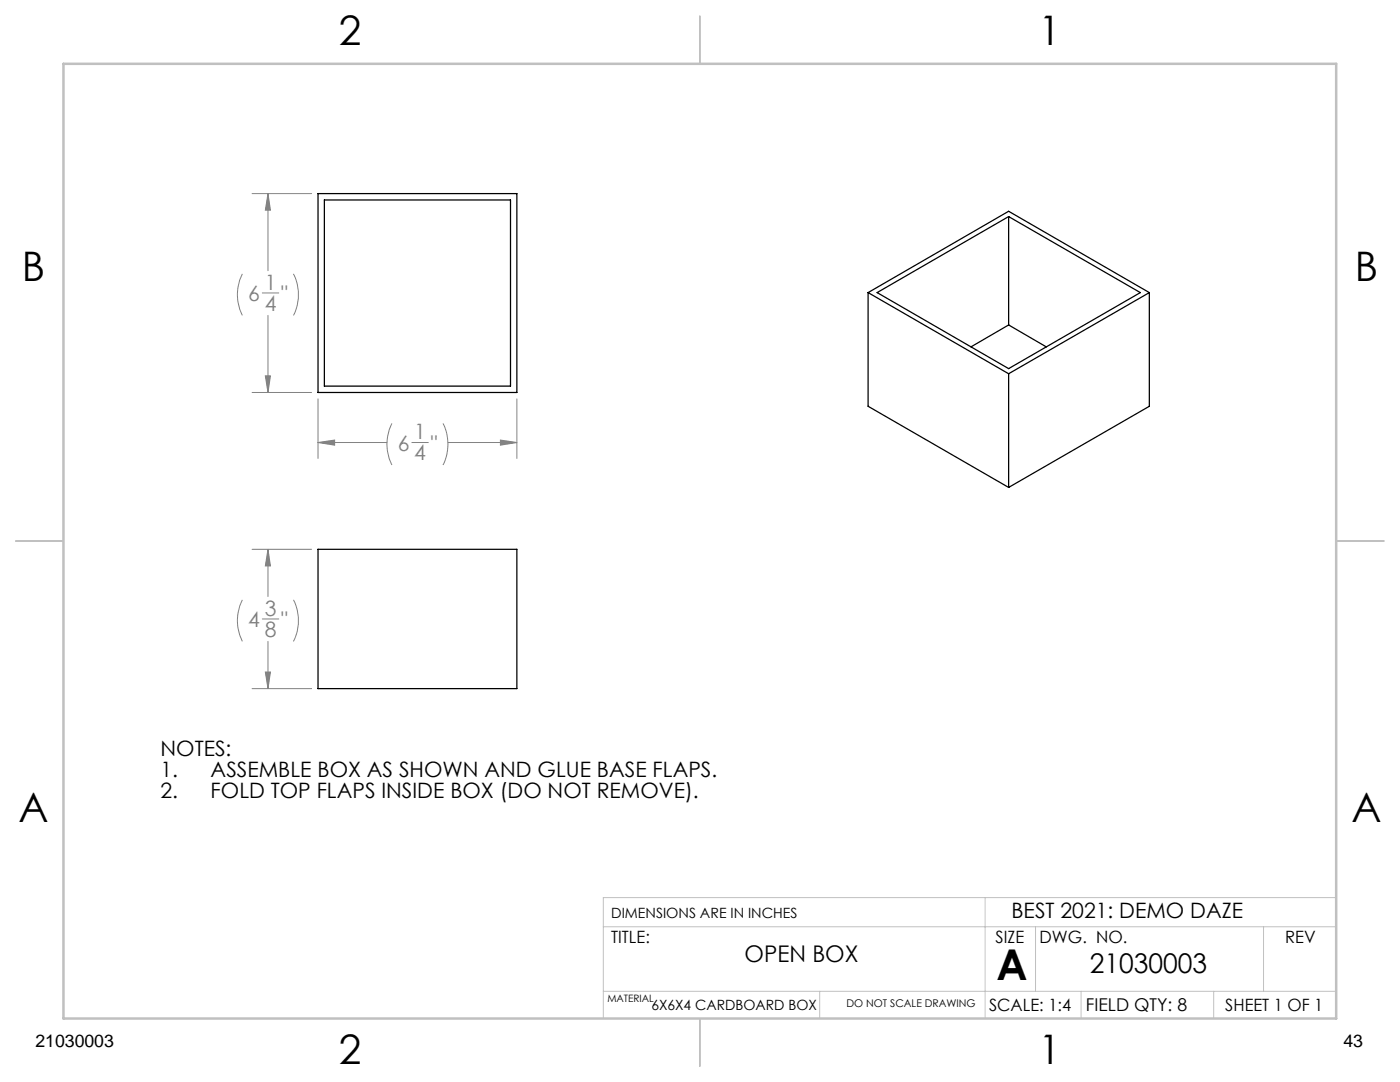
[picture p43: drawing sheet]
<svg xmlns="http://www.w3.org/2000/svg" width="279mm" height="216mm" viewBox="0 0 279 216" stroke-linecap="round" stroke-linejoin="round" font-family="sans-serif">
<defs><g id="words">
<text font-size="8.5" x="198.9" y="195.5">A</text>
<g font-size="8.1">
<text x="67.6" y="8.9">2</text>
<text x="207.3" y="8.9">1</text>
<text x="4.4" y="56.2">B</text>
<text x="270.4" y="56.2">B</text>
<text x="3.7" y="164.1">A</text>
<text x="269.7" y="164.1">A</text>
<text x="67.6" y="212.4">2</text>
<text x="207.3" y="212.4">1</text>
</g>
<text font-size="5.4" x="217.5" y="194.1">21030003</text>
<text font-size="4.6" x="148.6" y="191.9">OPEN BOX</text>
<g font-size="4.2" fill="#808080">
<text x="52.8" y="57.8">1</text>
<text x="49.6" y="60.1">6</text>
<text x="52.8" y="62">4</text>
<text x="56.1" y="60.1">&quot;</text>
<text x="79.4" y="90">6</text>
<text x="82.7" y="87.7">1</text>
<text x="86" y="90">&quot;</text>
<text x="82.7" y="91.9">4</text>
<text x="49.6" y="125.2">4</text>
<text x="52.8" y="122.9">3</text>
<text x="56.1" y="125.2">&quot;</text>
<text x="52.8" y="127.1">8</text>
</g>
<g font-size="4.2">
<text x="32" y="150.8">NOTES:</text>
<text x="32" y="155">1.</text>
<text x="42" y="155">ASSEMBLE BOX AS SHOWN AND GLUE BASE FLAPS.</text>
<text x="32" y="159.1">2.</text>
<text x="42" y="159.1">FOLD TOP FLAPS INSIDE BOX (DO NOT REMOVE).</text>
<text x="201.9" y="183.1">BEST 2021: DEMO DAZE</text>
</g>
<g font-size="3.5">
<text x="216.7" y="201.7">FIELD QTY: 8</text>
<text x="7.1" y="208.8">21030003</text>
<text x="268.1" y="208.8">43</text>
</g>
<g font-size="3.4">
<text x="122" y="188.1">TITLE:</text>
<text x="198.7" y="188.1">SIZE</text>
<text x="207.5" y="188.1">DWG. NO.</text>
<text x="256.5" y="188.2">REV</text>
<text x="197.4" y="201.7">SCALE: 1:4</text>
<text x="244.5" y="201.7">SHEET 1 OF 1</text>
</g>
<g font-size="2.8">
<text x="122" y="183.1">DIMENSIONS ARE IN INCHES</text>
<text x="130" y="201.4">6X6X4 CARDBOARD BOX</text>
</g>
<text font-size="2.1" x="168.9" y="201">DO NOT SCALE DRAWING</text>
<text font-size="2" x="121.2" y="200">MATERIAL</text>
</g></defs>
<g fill="none" stroke="#808080" stroke-width=".2">
<path d="M50.3 38.6h11.9M53.5 38.6v15.4M53.5 38.6l.5 3.3h-1zM48.4 54.6a9.2 9.2 0 0 0 0 8.3M52.4 58.5h3.2M58.6 54.6a9.2 9.2 0 0 1 0 8.3M50.3 78.3h11.9M53 75h1l-.5 3.3zM53.5 62.9v15.4M63.5 79.6v11.9M103.2 79.6v11.9M63.5 88.3h13.7"/>
<path d="M63.5 88.3l3.3-.5v1zM78.2 84.5a9.2 9.2 0 0 0 0 8.3M82.2 88.3h3.3M88.4 84.5a9.2 9.2 0 0 1 0 8.3M89.4 88.3h13.8M99.9 87.8l3.3 .5-3.3 .5zM48.4 119.7a9.2 9.2 0 0 0 0 8.3M50.3 109.6h11.9M53.5 109.6v9.4M53.5 109.6l.5 3.3h-1zM58.6 119.7a9.2 9.2 0 0 1 0 8.3M50.3 137.4h11.9"/>
<path d="M52.4 123.5h3.2M53 134.1h1l-.5 3.3zM53.5 128v9.4"/>
</g>
<path d="M196.6 179.1v24.1M266.7 179.1h-146.3v24.1M120.4 197.8h146.3M120.4 184.9h146.3M163.6 197.8v5.4M206.7 184.9v12.9M215.8 197.8v5.4M242.2 197.8v5.4M252.2 184.9v12.9" fill="none" stroke="#c0c0c0" stroke-width=".2"/>
<path d="M139.7 3.2v9.5M3.1 107.9h9.6M266.7 107.9h9.5M139.7 203.2v9.6" fill="none" stroke="#c0c0c0" stroke-width=".25"/>
<path d="M12.7 12.7h254v190.5h-254z" fill="none" stroke="#c0c0c0" stroke-width=".5"/>
<path d="M53.5 109.6l.5 3.3h-1zM53 134.1h1l-.5 3.3zM63.5 88.3l3.3-.5v1zM99.9 87.8l3.3 .5-3.3 .5zM53.5 38.6l.5 3.3h-1zM53 75h1l-.5 3.3z" fill="#808080"/>
<g fill="none" stroke="#000" stroke-width=".25">
<path d="M63.5 38.6h39.7v39.7h-39.7zM64.7 39.9h37.2v37.1h-37.2zM173.2 58.4v22.7l28.1 16.2M173.2 58.4l28.1 16.2M173.2 58.4l28.1-16.2 28.1 16.2M175 58.4l26.3-15.2 26.3 15.2-26.3 15.2zM201.3 43.2v21.6M229.4 58.4l-28.1 16.2M229.4 58.4v22.7l-28.1 16.2M201.3 74.6v22.7M201.3 64.8l-7.5 4.4M201.3 64.8l7.5 4.4"/>
<path d="M63.5 109.6h39.7v27.8h-39.7z"/>
</g>
<use href="#words"/>
</svg>
